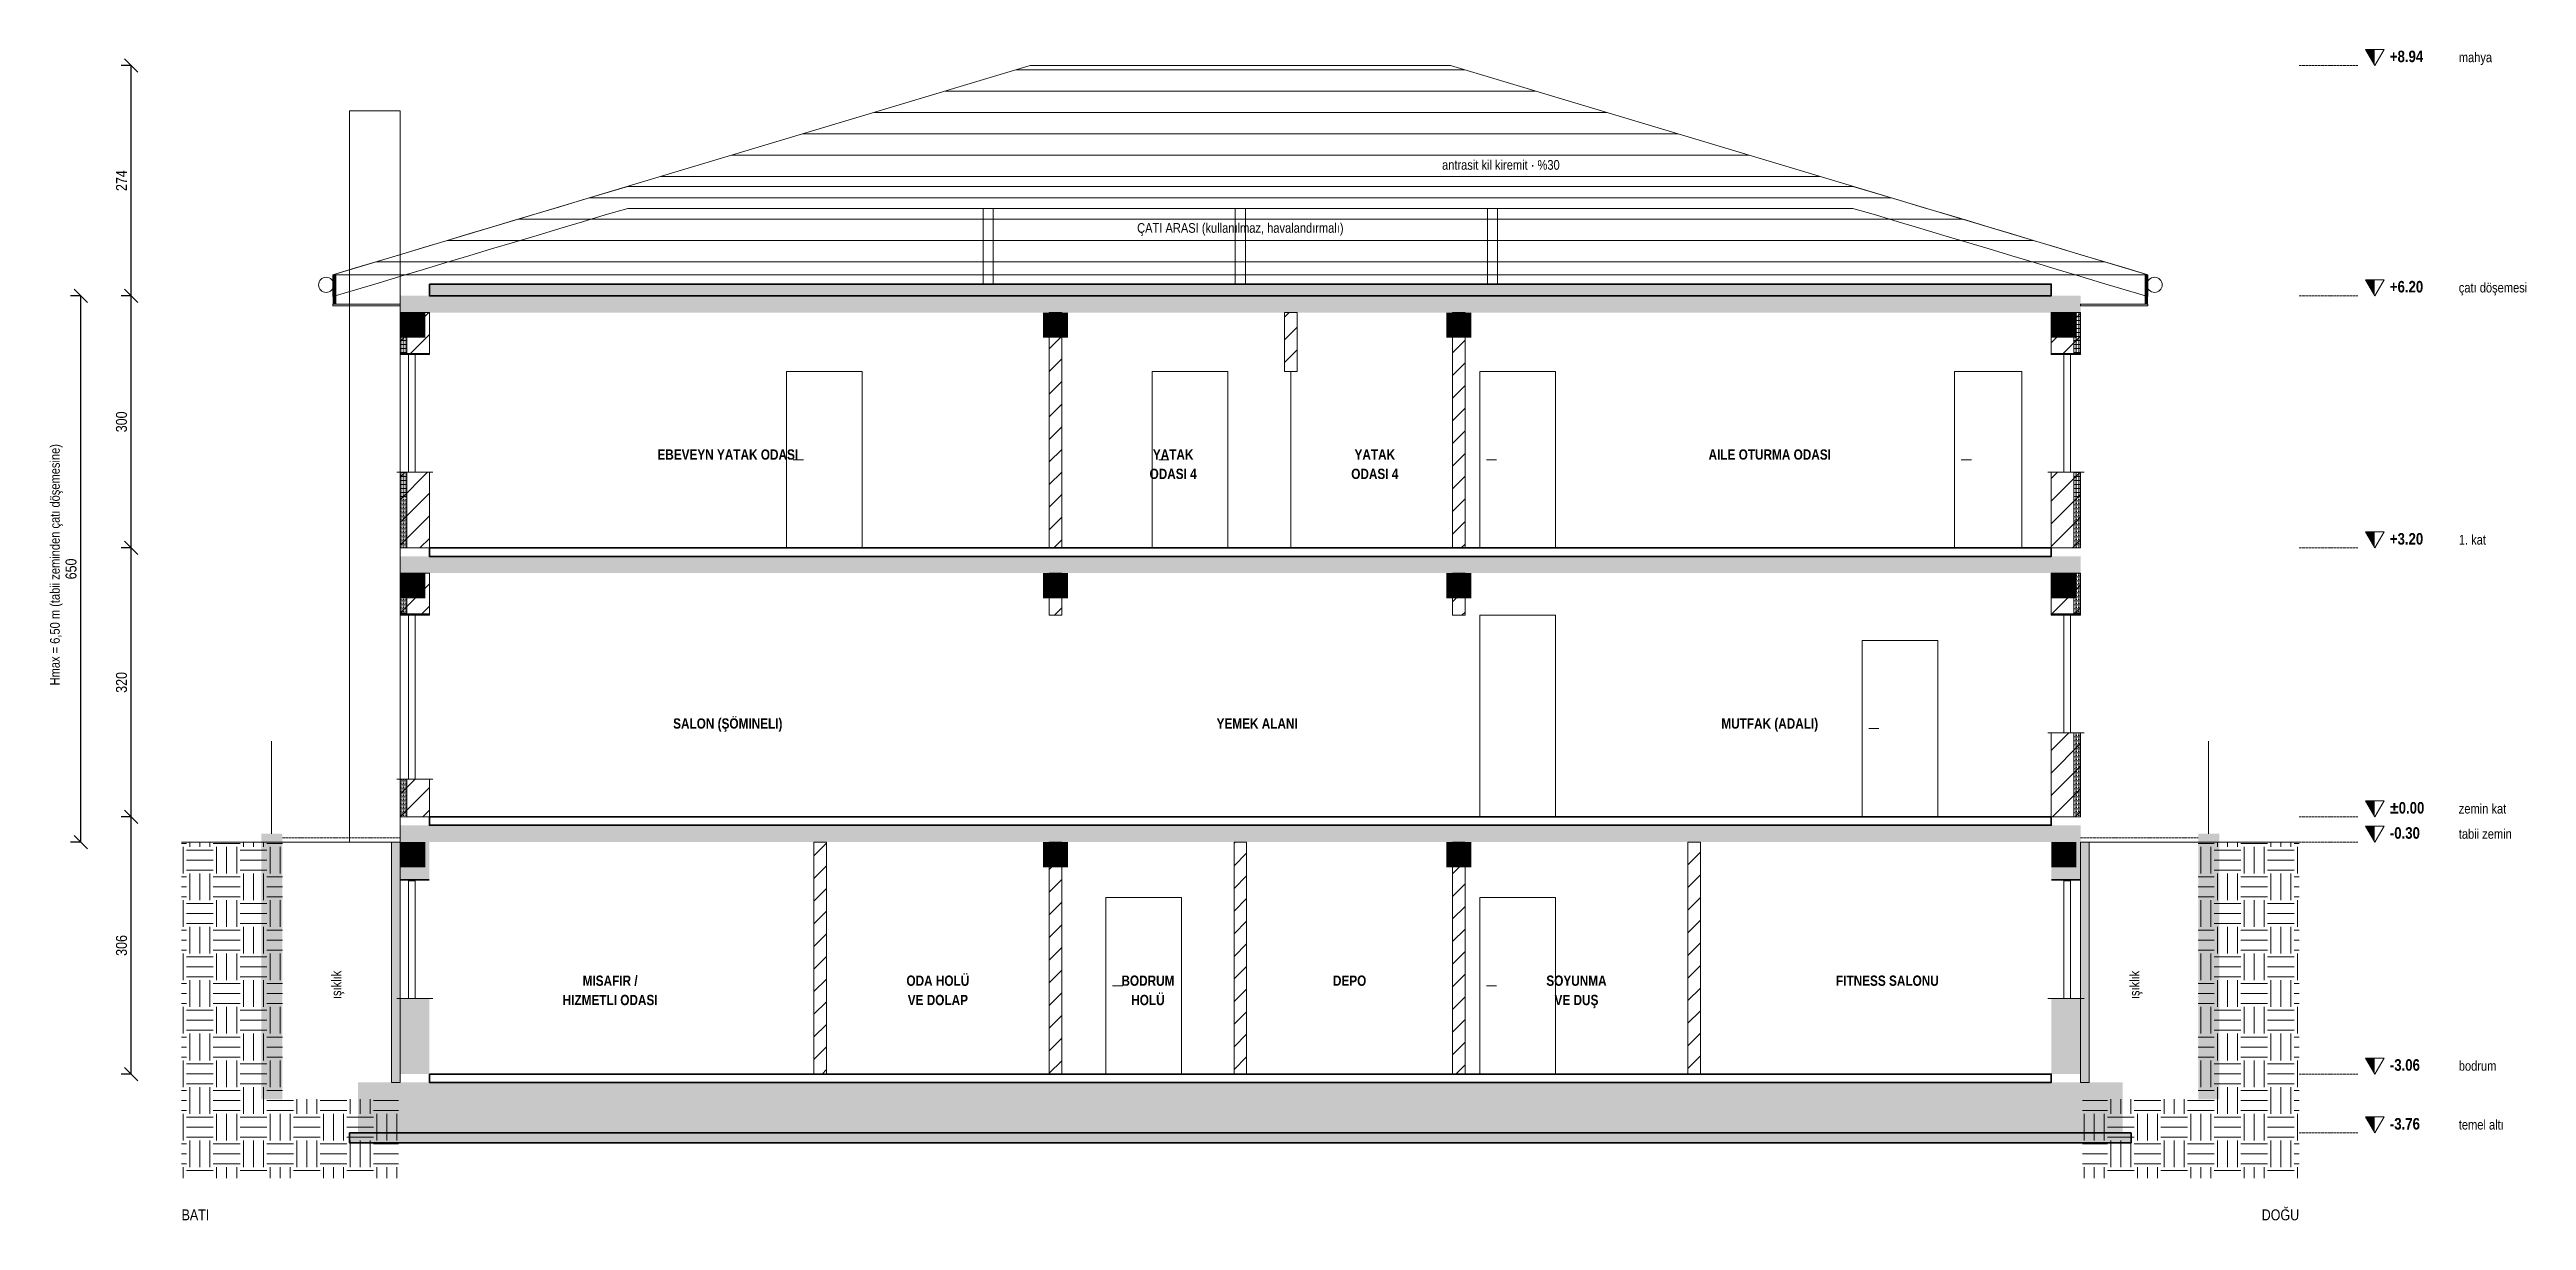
# Model space of a CAD drawing. Header units: centimetres. Extents: x -417 to 2531, y -480 to 913.
import ezdxf
from ezdxf.enums import TextEntityAlignment as Align

# ---------------------------------------------------------------- set-up
doc = ezdxf.new("R2010")
doc.units = ezdxf.units.CM
doc.header["$LTSCALE"] = 0.25
doc.linetypes.add('ACAD_ISO02W100', pattern=[15, 12, -3])
for name, color, linetype, lineweight in [('M-BACA-TUGLA', 116, 'Continuous', 9), ('M-CKAP-KIREMIT', 66, 'Continuous', 9), ('M-CKAP-KIREMIT-2', 66, 'Continuous', 9), ('M-CKAP-KIREMIT-2-T', 8, 'Continuous', 5), ('M-CKAP-KIREMIT-T', 8, 'Continuous', 5), ('M-CTAS-AHSAP', 234, 'Continuous', 20), ('M-CVRE-ZEMIN', 45, 'Continuous', 18), ('M-CVRE-ZEMIN-T', 8, 'Continuous', 5), ('M-DUVA-GAZBETON', 64, 'Continuous', 20), ('M-DUVA-GAZBETON-T', 8, 'Continuous', 5), ('M-GOST-DISOLCU', 40, 'Continuous', 9), ('M-GOST-KESITKOT', 46, 'Continuous', 9), ('M-GOST-MAHALPOZ', 7, 'Continuous', 9), ('M-GOST-YAZI', 2, 'Continuous', 9), ('M-ISIK-GALVANIZ', 150, 'Continuous', 9), ('M-ISIK-GALVANIZ-T', 8, 'Continuous', 5), ('M-ISYA-TASYUNU-T', 8, 'Continuous', 5), ('M-KORK-CAM', 100, 'Continuous', 9), ('M-PNKS-ALUMINYUM', 171, 'Continuous', 9), ('M-PNKS-ALUMINYUM-2', 171, 'Continuous', 9), ('M-TASI-BETONARME', 5, 'Continuous', 35), ('M-TASI-BETONARME-T', 250, 'Continuous', 5)]:
    doc.layers.add(name, color=color, linetype=linetype, lineweight=lineweight)
doc.styles.add('YAZI', font='arialn.ttf')
doc.styles.add('YAZI-KALIN', font='arialnb.ttf')
doc.dimstyles.new('MIMARI-1-100', dxfattribs={"dimscale": 10, "dimtxt": 1.296, "dimasz": 2.5, "dimexe": 1.2, "dimexo": 0, "dimgap": 0.5, "dimtad": 1, "dimdec": 0, "dimtxsty": 'YAZI', "dimtsz": 0.8, "dimcen": 2.5, "dimclrd": 256, "dimclre": 256, "dimclrt": 256, "dimazin": 3, "dimtfac": 1, "dimtmove": 0, "dimatfit": 3, "dimarcsym": 0})

msp = doc.modelspace()

# ---------------------------------------------------------------- texts
at = {"layer": 'M-GOST-KESITKOT'}
for s, height, style, p in [('+8.94', 13.68, 'YAZI-KALIN', (2368, 898)), ('mahya', 11.52, 'YAZI', (2450, 898)), ('+6.20', 13.68, 'YAZI-KALIN', (2368, 624)), ('çatı döşemesi', 11.52, 'YAZI', (2450, 624)), ('+3.20', 13.68, 'YAZI-KALIN', (2368, 324)), ('1. kat', 11.52, 'YAZI', (2450, 324)), ('%%p0.00', 13.68, 'YAZI-KALIN', (2368, 4)), ('zemin kat', 11.52, 'YAZI', (2450, 4)), ('-0.30', 13.68, 'YAZI-KALIN', (2368, -26)), ('tabii zemin', 11.52, 'YAZI', (2450, -26)), ('-3.06', 13.68, 'YAZI-KALIN', (2368, -302)), ('bodrum', 11.52, 'YAZI', (2450, -302)), ('-3.76', 13.68, 'YAZI-KALIN', (2368, -372)), ('temel altı', 11.52, 'YAZI', (2450, -372))]:
    msp.add_text(s, height=height, dxfattribs=dict(at, style=style)).set_placement(p)
at = {"layer": 'M-GOST-KESITKOT', "style": 'YAZI'}
msp.add_text('Hmax = 6,50 m (tabii zeminden çatı döşemesine)', height=11.52, rotation=90, dxfattribs=at).set_placement((-405, 300), align=Align.CENTER)
at = {"layer": 'M-GOST-MAHALPOZ', "style": 'YAZI-KALIN'}
for s, p in [('EBEVEYN YATAK ODASI', (390, 425)), ('ODASI 4', (920, 402)), ('YATAK', (920, 425)), ('ODASI 4', (1160, 402)), ('YATAK', (1160, 425)), ('AILE OTURMA ODASI', (1630, 425)), ('SALON (ŞÖMINELI)', (390, 105)), ('YEMEK ALANI', (1020, 105)), ('MUTFAK (ADALI)', (1630, 105)), ('MISAFIR /', (250, -201)), ('ODA HOLÜ', (640, -201)), ('BODRUM', (890, -201)), ('DEPO', (1130, -201)), ('SOYUNMA', (1400, -201)), ('FITNESS SALONU', (1770, -201)), ('HIZMETLI ODASI', (250, -224)), ('VE DOLAP', (640, -224)), ('HOLÜ', (890, -224)), ('VE DUŞ', (1400, -224))]:
    msp.add_text(s, height=12.24, dxfattribs=at).set_placement(p, align=Align.CENTER)
at = {"layer": 'M-GOST-YAZI', "style": 'YAZI'}
for s, height, p in [('antrasit kil kiremit · %30', 11.52, (1240, 770)), ('BATI', 12.96, (-260, -480))]:
    msp.add_text(s, height=height, dxfattribs=at).set_placement(p)
msp.add_text('ÇATI ARASI (kullanılmaz, havalandırmalı)', height=11.52, dxfattribs=at).set_placement((1000, 695), align=Align.CENTER)
for p in [(-70, -200), (2070, -200)]:
    msp.add_text('ışıklık', height=11.52, rotation=90, dxfattribs=at).set_placement(p, align=Align.CENTER)
msp.add_text('DOĞU', height=12.96, dxfattribs=at).set_placement((2260, -480), align=Align.RIGHT)

# ---------------------------------------------------------------- dimensions: what is measured, and where the dimension line sits
at = {"layer": 'M-GOST-DISOLCU'}
for base, p1, p2 in [((-320, 620), (-320, 620), (-320, 894)), ((-380, -30), (-380, -30), (-380, 620)), ((-320, 320), (-320, 320), (-320, 620)), ((-320, 0), (-320, 0), (-320, 320)), ((-320, -306), (-320, -306), (-320, 0))]:
    msp.add_linear_dim(base=base, p1=p1, p2=p2, angle=90, dimstyle='MIMARI-1-100', dxfattribs=at).render()

# ---------------------------------------------------------------- hatches: boundary and pattern name
at = {"layer": 'M-CKAP-KIREMIT-2-T'}
h = msp.add_hatch(dxfattribs=at)
h.set_pattern_fill('LINE', scale=8)
h.paths.add_polyline_path([(-80, 645), (750, 894), (1250, 894), (2080, 645)])
at = {"layer": 'M-CKAP-KIREMIT-T'}
h = msp.add_hatch(color=256, dxfattribs=at)
h.dxf.hatch_style = 1
h.paths.add_polyline_path([(-80, 645), (-76, 645), (-76, 610), (-80, 610)])
h = msp.add_hatch(color=256, dxfattribs=at)
h.dxf.hatch_style = 1
h.paths.add_polyline_path([(2076, 645), (2080, 645), (2080, 610), (2076, 610)])
at = {"layer": 'M-CVRE-ZEMIN-T'}
h = msp.add_hatch(dxfattribs=at)
h.set_pattern_fill('EARTH', scale=5)
h.paths.add_polyline_path([(-260, -30), (-140, -30), (-140, -336), (-260, -336)])
h = msp.add_hatch(dxfattribs=at)
h.set_pattern_fill('EARTH', scale=5)
h.paths.add_polyline_path([(2140, -30), (2260, -30), (2260, -336), (2140, -336)])
h = msp.add_hatch(dxfattribs=at)
h.set_pattern_fill('EARTH', scale=5)
h.paths.add_polyline_path([(-260, -336), (-2, -336), (-2, -430), (-260, -430)])
h = msp.add_hatch(dxfattribs=at)
h.set_pattern_fill('EARTH', scale=5)
h.paths.add_polyline_path([(2002, -336), (2260, -336), (2260, -430), (2002, -430)])
at = {"layer": 'M-DUVA-GAZBETON-T'}
h = msp.add_hatch(dxfattribs=at)
h.set_pattern_fill('ANSI31', scale=6)
h.paths.add_polyline_path([(0, 600), (35, 600), (35, 550), (0, 550)])
h = msp.add_hatch(dxfattribs=at)
h.set_pattern_fill('ANSI31', scale=6)
h.paths.add_polyline_path([(772.5, 600), (787.5, 600), (787.5, 320), (772.5, 320)])
h = msp.add_hatch(dxfattribs=at)
h.set_pattern_fill('ANSI31', scale=6)
h.paths.add_polyline_path([(1052.5, 600), (1067.5, 600), (1067.5, 530), (1052.5, 530)])
h = msp.add_hatch(dxfattribs=at)
h.set_pattern_fill('ANSI31', scale=6)
h.paths.add_polyline_path([(1252.5, 600), (1267.5, 600), (1267.5, 320), (1252.5, 320)])
h = msp.add_hatch(dxfattribs=at)
h.set_pattern_fill('ANSI31', scale=6)
h.paths.add_polyline_path([(1965, 600), (2000, 600), (2000, 550), (1965, 550)])
h = msp.add_hatch(dxfattribs=at)
h.set_pattern_fill('ANSI31', scale=6)
h.paths.add_polyline_path([(0, 410), (35, 410), (35, 320), (0, 320)])
h = msp.add_hatch(dxfattribs=at)
h.set_pattern_fill('ANSI31', scale=6)
h.paths.add_polyline_path([(1965, 410), (2000, 410), (2000, 320), (1965, 320)])
h = msp.add_hatch(dxfattribs=at)
h.set_pattern_fill('ANSI31', scale=6)
h.paths.add_polyline_path([(0, 290), (35, 290), (35, 240), (0, 240)])
h = msp.add_hatch(dxfattribs=at)
h.set_pattern_fill('ANSI31', scale=6)
h.paths.add_polyline_path([(772.5, 290), (787.5, 290), (787.5, 240), (772.5, 240)])
h = msp.add_hatch(dxfattribs=at)
h.set_pattern_fill('ANSI31', scale=6)
h.paths.add_polyline_path([(1252.5, 290), (1267.5, 290), (1267.5, 240), (1252.5, 240)])
h = msp.add_hatch(dxfattribs=at)
h.set_pattern_fill('ANSI31', scale=6)
h.paths.add_polyline_path([(1965, 290), (2000, 290), (2000, 240), (1965, 240)])
h = msp.add_hatch(dxfattribs=at)
h.set_pattern_fill('ANSI31', scale=6)
h.paths.add_polyline_path([(1965, 100), (2000, 100), (2000, 0), (1965, 0)])
h = msp.add_hatch(dxfattribs=at)
h.set_pattern_fill('ANSI31', scale=6)
h.paths.add_polyline_path([(0, 45), (35, 45), (35, 0), (0, 0)])
h = msp.add_hatch(color=256, dxfattribs=at)
h.dxf.hatch_style = 1
h.paths.add_polyline_path([(0, -30), (35, -30), (35, -76), (0, -76)])
h = msp.add_hatch(dxfattribs=at)
h.set_pattern_fill('ANSI31', scale=6)
h.paths.add_polyline_path([(492.5, -30), (507.5, -30), (507.5, -306), (492.5, -306)])
h = msp.add_hatch(dxfattribs=at)
h.set_pattern_fill('ANSI31', scale=6)
h.paths.add_polyline_path([(772.5, -30), (787.5, -30), (787.5, -306), (772.5, -306)])
h = msp.add_hatch(dxfattribs=at)
h.set_pattern_fill('ANSI31', scale=6)
h.paths.add_polyline_path([(992.5, -30), (1007.5, -30), (1007.5, -306), (992.5, -306)])
h = msp.add_hatch(dxfattribs=at)
h.set_pattern_fill('ANSI31', scale=6)
h.paths.add_polyline_path([(1252.5, -30), (1267.5, -30), (1267.5, -306), (1252.5, -306)])
h = msp.add_hatch(dxfattribs=at)
h.set_pattern_fill('ANSI31', scale=6)
h.paths.add_polyline_path([(1532.5, -30), (1547.5, -30), (1547.5, -306), (1532.5, -306)])
h = msp.add_hatch(color=256, dxfattribs=at)
h.dxf.hatch_style = 1
h.paths.add_polyline_path([(1965, -30), (2000, -30), (2000, -76), (1965, -76)])
h = msp.add_hatch(color=256, dxfattribs=at)
h.dxf.hatch_style = 1
h.paths.add_polyline_path([(0, -216), (35, -216), (35, -306), (0, -306)])
h = msp.add_hatch(color=256, dxfattribs=at)
h.dxf.hatch_style = 1
h.paths.add_polyline_path([(1965, -216), (2000, -216), (2000, -306), (1965, -306)])
at = {"layer": 'M-GOST-KESITKOT'}
h = msp.add_hatch(color=256, dxfattribs=at)
h.dxf.hatch_style = 1
h.paths.add_polyline_path([(2339, 913), (2350, 913), (2350, 894)])
h = msp.add_hatch(color=256, dxfattribs=at)
h.dxf.hatch_style = 1
h.paths.add_polyline_path([(2339, 639), (2350, 639), (2350, 620)])
h = msp.add_hatch(color=256, dxfattribs=at)
h.dxf.hatch_style = 1
h.paths.add_polyline_path([(2339, 339), (2350, 339), (2350, 320)])
h = msp.add_hatch(color=256, dxfattribs=at)
h.dxf.hatch_style = 1
h.paths.add_polyline_path([(2339, 19), (2350, 19), (2350, 0)])
h = msp.add_hatch(color=256, dxfattribs=at)
h.dxf.hatch_style = 1
h.paths.add_polyline_path([(2339, -11), (2350, -11), (2350, -30)])
h = msp.add_hatch(color=256, dxfattribs=at)
h.dxf.hatch_style = 1
h.paths.add_polyline_path([(2339, -287), (2350, -287), (2350, -306)])
h = msp.add_hatch(color=256, dxfattribs=at)
h.dxf.hatch_style = 1
h.paths.add_polyline_path([(2339, -357), (2350, -357), (2350, -376)])
at = {"layer": 'M-ISIK-GALVANIZ-T'}
h = msp.add_hatch(color=256, dxfattribs=at)
h.dxf.hatch_style = 1
h.paths.add_polyline_path([(-165, -20), (-140, -20), (-140, -336), (-165, -336)])
h = msp.add_hatch(color=256, dxfattribs=at)
h.dxf.hatch_style = 1
h.paths.add_polyline_path([(2140, -20), (2165, -20), (2165, -336), (2140, -336)])
at = {"layer": 'M-ISYA-TASYUNU-T'}
h = msp.add_hatch(dxfattribs=at)
h.set_pattern_fill('INSUL', scale=0.5)
h.paths.add_polyline_path([(35, 634), (1965, 634), (1965, 620), (35, 620)])
h = msp.add_hatch(dxfattribs=at)
h.set_pattern_fill('INSUL', scale=0.5)
h.paths.add_polyline_path([(0, 600), (8, 600), (8, 550), (0, 550)])
h = msp.add_hatch(dxfattribs=at)
h.set_pattern_fill('INSUL', scale=0.5)
h.paths.add_polyline_path([(1992, 600), (2000, 600), (2000, 550), (1992, 550)])
h = msp.add_hatch(dxfattribs=at)
h.set_pattern_fill('INSUL', scale=0.5)
h.paths.add_polyline_path([(0, 410), (8, 410), (8, 320), (0, 320)])
h = msp.add_hatch(dxfattribs=at)
h.set_pattern_fill('INSUL', scale=0.5)
h.paths.add_polyline_path([(1992, 410), (2000, 410), (2000, 320), (1992, 320)])
h = msp.add_hatch(dxfattribs=at)
h.set_pattern_fill('INSUL', scale=0.5)
h.paths.add_polyline_path([(0, 290), (8, 290), (8, 240), (0, 240)])
h = msp.add_hatch(dxfattribs=at)
h.set_pattern_fill('INSUL', scale=0.5)
h.paths.add_polyline_path([(1992, 290), (2000, 290), (2000, 240), (1992, 240)])
h = msp.add_hatch(dxfattribs=at)
h.set_pattern_fill('INSUL', scale=0.5)
h.paths.add_polyline_path([(1992, 100), (2000, 100), (2000, 0), (1992, 0)])
h = msp.add_hatch(dxfattribs=at)
h.set_pattern_fill('INSUL', scale=0.5)
h.paths.add_polyline_path([(0, 45), (8, 45), (8, 0), (0, 0)])
h = msp.add_hatch(dxfattribs=at)
h.set_pattern_fill('INSUL', scale=0.5)
h.paths.add_polyline_path([(-10, -30), (0, -30), (0, -316), (-10, -316)])
h = msp.add_hatch(dxfattribs=at)
h.set_pattern_fill('INSUL', scale=0.5)
h.paths.add_polyline_path([(2000, -30), (2010, -30), (2010, -316), (2000, -316)])
at = {"layer": 'M-PNKS-ALUMINYUM'}
h = msp.add_hatch(color=256, dxfattribs=at)
h.dxf.hatch_style = 1
h.paths.add_polyline_path([(0, 552), (35, 552), (35, 550), (0, 550)])
h = msp.add_hatch(color=256, dxfattribs=at)
h.dxf.hatch_style = 1
h.paths.add_polyline_path([(1965, 552), (2000, 552), (2000, 550), (1965, 550)])
h = msp.add_hatch(color=256, dxfattribs=at)
h.dxf.hatch_style = 1
h.paths.add_polyline_path([(0, 242), (35, 242), (35, 240), (0, 240)])
h = msp.add_hatch(color=256, dxfattribs=at)
h.dxf.hatch_style = 1
h.paths.add_polyline_path([(1965, 242), (2000, 242), (2000, 240), (1965, 240)])
h = msp.add_hatch(color=256, dxfattribs=at)
h.dxf.hatch_style = 1
h.paths.add_polyline_path([(0, -74), (35, -74), (35, -76), (0, -76)])
h = msp.add_hatch(color=256, dxfattribs=at)
h.dxf.hatch_style = 1
h.paths.add_polyline_path([(1965, -74), (2000, -74), (2000, -76), (1965, -76)])
at = {"layer": 'M-TASI-BETONARME-T'}
h = msp.add_hatch(color=256, dxfattribs=at)
h.dxf.hatch_style = 1
h.paths.add_polyline_path([(0, 620), (2000, 620), (2000, 600), (0, 600)])
h = msp.add_hatch(color=256, dxfattribs=at)
h.dxf.hatch_style = 1
h.paths.add_polyline_path([(0, 600), (30, 600), (30, 570), (0, 570)])
h = msp.add_hatch(color=256, dxfattribs=at)
h.dxf.hatch_style = 1
h.paths.add_polyline_path([(765, 600), (795, 600), (795, 570), (765, 570)])
h = msp.add_hatch(color=256, dxfattribs=at)
h.dxf.hatch_style = 1
h.paths.add_polyline_path([(1245, 600), (1275, 600), (1275, 570), (1245, 570)])
h = msp.add_hatch(color=256, dxfattribs=at)
h.dxf.hatch_style = 1
h.paths.add_polyline_path([(1965, 600), (1995, 600), (1995, 570), (1965, 570)])
h = msp.add_hatch(color=256, dxfattribs=at)
h.dxf.hatch_style = 1
h.paths.add_polyline_path([(0, 310), (2000, 310), (2000, 290), (0, 290)])
h = msp.add_hatch(color=256, dxfattribs=at)
h.dxf.hatch_style = 1
h.paths.add_polyline_path([(0, 290), (30, 290), (30, 260), (0, 260)])
h = msp.add_hatch(color=256, dxfattribs=at)
h.dxf.hatch_style = 1
h.paths.add_polyline_path([(765, 290), (795, 290), (795, 260), (765, 260)])
h = msp.add_hatch(color=256, dxfattribs=at)
h.dxf.hatch_style = 1
h.paths.add_polyline_path([(1245, 290), (1275, 290), (1275, 260), (1245, 260)])
h = msp.add_hatch(color=256, dxfattribs=at)
h.dxf.hatch_style = 1
h.paths.add_polyline_path([(1965, 290), (1995, 290), (1995, 260), (1965, 260)])
h = msp.add_hatch(color=256, dxfattribs=at)
h.dxf.hatch_style = 1
h.paths.add_polyline_path([(0, -10), (2000, -10), (2000, -30), (0, -30)])
h = msp.add_hatch(color=256, dxfattribs=at)
h.dxf.hatch_style = 1
h.paths.add_polyline_path([(0, -30), (30, -30), (30, -60), (0, -60)])
h = msp.add_hatch(color=256, dxfattribs=at)
h.dxf.hatch_style = 1
h.paths.add_polyline_path([(765, -30), (795, -30), (795, -60), (765, -60)])
h = msp.add_hatch(color=256, dxfattribs=at)
h.dxf.hatch_style = 1
h.paths.add_polyline_path([(1245, -30), (1275, -30), (1275, -60), (1245, -60)])
h = msp.add_hatch(color=256, dxfattribs=at)
h.dxf.hatch_style = 1
h.paths.add_polyline_path([(1965, -30), (1995, -30), (1995, -60), (1965, -60)])
h = msp.add_hatch(color=256, dxfattribs=at)
h.dxf.hatch_style = 1
h.paths.add_polyline_path([(-50, -316), (2050, -316), (2050, -376), (-50, -376)])
h = msp.add_hatch(dxfattribs=at)
h.set_pattern_fill('AR-CONC', scale=0.3)
h.paths.add_polyline_path([(-60, -376), (2060, -376), (2060, -388), (-60, -388)])

# ---------------------------------------------------------------- linework, layer by layer
at = {"layer": 'M-BACA-TUGLA'}
msp.add_lwpolyline([(-60, 840), (0, 840), (0, -30), (-60, -30)], close=True, dxfattribs=at)
at = {"layer": 'M-CKAP-KIREMIT'}
for points in [[(-80, 610), (0, 610), (0, 608), (-80, 608)], [(2000, 610), (2080, 610), (2080, 608), (2000, 608)]]:
    msp.add_lwpolyline(points, close=True, dxfattribs=at)
for centre in [(-88, 633), (2088, 633)]:
    msp.add_circle(centre, 9, dxfattribs=at)
at = {"layer": 'M-CKAP-KIREMIT-2'}
for points in [[(-80, 645), (750, 894), (1250, 894), (2080, 645)], [(-80, 645), (-53, 653.1), (-26, 661.2), (1, 669.3), (28, 677.4), (55, 685.5), (82, 693.6), (109, 701.7), (136, 709.8), (163, 717.9), (190, 726), (217, 734.1), (244, 742.2), (271, 750), (298, 750), (325, 750), (352, 750), (379, 750), (406, 750), (433, 750), (460, 750), (487, 750), (514, 750), (541, 750), (568, 750), (595, 750), (622, 750), (649, 750), (676, 750), (703, 750), (730, 750), (757, 750), (784, 750), (811, 750), (838, 750), (865, 750), (892, 750), (919, 750), (946, 750), (973, 750), (1000, 750), (1027, 750), (1054, 750), (1081, 750), (1108, 750), (1135, 750), (1162, 750), (1189, 750), (1216, 750), (1243, 750), (1270, 750), (1297, 750), (1324, 750), (1351, 750), (1378, 750), (1405, 750), (1432, 750), (1459, 750), (1486, 750), (1513, 750), (1540, 750), (1567, 750), (1594, 750), (1621, 750), (1648, 750), (1675, 750), (1702, 750), (1729, 750), (1756, 742.2), (1783, 734.1), (1810, 726), (1837, 717.9), (1864, 709.8), (1891, 701.7), (1918, 693.6), (1945, 685.5), (1972, 677.4), (1999, 669.3), (2026, 661.2), (2053, 653.1), (2080, 645), (2080, 619), (2053, 627.1), (2026, 635.2), (1999, 643.3), (1972, 651.4), (1945, 659.5), (1918, 667.6), (1891, 675.7), (1864, 683.8), (1837, 691.9), (1810, 700), (1783, 708.1), (1756, 716.2), (1729, 724), (1702, 724), (1675, 724), (1648, 724), (1621, 724), (1594, 724), (1567, 724), (1540, 724), (1513, 724), (1486, 724), (1459, 724), (1432, 724), (1405, 724), (1378, 724), (1351, 724), (1324, 724), (1297, 724), (1270, 724), (1243, 724), (1216, 724), (1189, 724), (1162, 724), (1135, 724), (1108, 724), (1081, 724), (1054, 724), (1027, 724), (1000, 724), (973, 724), (946, 724), (919, 724), (892, 724), (865, 724), (838, 724), (811, 724), (784, 724), (757, 724), (730, 724), (703, 724), (676, 724), (649, 724), (622, 724), (595, 724), (568, 724), (541, 724), (514, 724), (487, 724), (460, 724), (433, 724), (406, 724), (379, 724), (352, 724), (325, 724), (298, 724), (271, 724), (244, 716.2), (217, 708.1), (190, 700), (163, 691.9), (136, 683.8), (109, 675.7), (82, 667.6), (55, 659.5), (28, 651.4), (1, 643.3), (-26, 635.2), (-53, 627.1), (-80, 619)]]:
    msp.add_lwpolyline(points, close=True, dxfattribs=at)
msp.add_lwpolyline([(-80, 645), (-53, 653.1), (-26, 661.2), (1, 669.3), (28, 677.4), (55, 685.5), (82, 693.6), (109, 701.7), (136, 709.8), (163, 717.9), (190, 726), (217, 734.1), (244, 742.2), (271, 750), (298, 750), (325, 750), (352, 750), (379, 750), (406, 750), (433, 750), (460, 750), (487, 750), (514, 750), (541, 750), (568, 750), (595, 750), (622, 750), (649, 750), (676, 750), (703, 750), (730, 750), (757, 750), (784, 750), (811, 750), (838, 750), (865, 750), (892, 750), (919, 750), (946, 750), (973, 750), (1000, 750), (1027, 750), (1054, 750), (1081, 750), (1108, 750), (1135, 750), (1162, 750), (1189, 750), (1216, 750), (1243, 750), (1270, 750), (1297, 750), (1324, 750), (1351, 750), (1378, 750), (1405, 750), (1432, 750), (1459, 750), (1486, 750), (1513, 750), (1540, 750), (1567, 750), (1594, 750), (1621, 750), (1648, 750), (1675, 750), (1702, 750), (1729, 750), (1756, 742.2), (1783, 734.1), (1810, 726), (1837, 717.9), (1864, 709.8), (1891, 701.7), (1918, 693.6), (1945, 685.5), (1972, 677.4), (1999, 669.3), (2026, 661.2), (2053, 653.1), (2080, 645)], dxfattribs=at)
at = {"layer": 'M-CTAS-AHSAP'}
for points in [[(694, 724), (706, 724), (706, 634), (694, 634)], [(994, 724), (1006, 724), (1006, 634), (994, 634)], [(1294, 724), (1306, 724), (1306, 634), (1294, 634)]]:
    msp.add_lwpolyline(points, close=True, dxfattribs=at)
at = {"layer": 'M-CVRE-ZEMIN'}
for p, q in [((-260, -30), (0, -30)), ((2000, -30), (2260, -30))]:
    msp.add_line(p, q, dxfattribs=at)
at = {"layer": 'M-DUVA-GAZBETON'}
for points in [[(0, 600), (35, 600), (35, 550), (0, 550)], [(0, 600), (8, 600), (8, 550), (0, 550)], [(772.5, 600), (787.5, 600), (787.5, 320), (772.5, 320)], [(1052.5, 600), (1067.5, 600), (1067.5, 530), (1052.5, 530)], [(1252.5, 600), (1267.5, 600), (1267.5, 320), (1252.5, 320)], [(1965, 600), (2000, 600), (2000, 550), (1965, 550)], [(1992, 600), (2000, 600), (2000, 550), (1992, 550)], [(0, 410), (35, 410), (35, 320), (0, 320)], [(0, 410), (8, 410), (8, 320), (0, 320)], [(1965, 410), (2000, 410), (2000, 320), (1965, 320)], [(1992, 410), (2000, 410), (2000, 320), (1992, 320)], [(0, 290), (35, 290), (35, 240), (0, 240)], [(0, 290), (8, 290), (8, 240), (0, 240)], [(772.5, 290), (787.5, 290), (787.5, 240), (772.5, 240)], [(1252.5, 290), (1267.5, 290), (1267.5, 240), (1252.5, 240)], [(1965, 290), (2000, 290), (2000, 240), (1965, 240)], [(1992, 290), (2000, 290), (2000, 240), (1992, 240)], [(1965, 100), (2000, 100), (2000, 0), (1965, 0)], [(1992, 100), (2000, 100), (2000, 0), (1992, 0)], [(0, 45), (35, 45), (35, 0), (0, 0)], [(0, 45), (8, 45), (8, 0), (0, 0)], [(-10, -30), (0, -30), (0, -316), (-10, -316)], [(492.5, -30), (507.5, -30), (507.5, -306), (492.5, -306)], [(772.5, -30), (787.5, -30), (787.5, -306), (772.5, -306)], [(992.5, -30), (1007.5, -30), (1007.5, -306), (992.5, -306)], [(1252.5, -30), (1267.5, -30), (1267.5, -306), (1252.5, -306)], [(1532.5, -30), (1547.5, -30), (1547.5, -306), (1532.5, -306)], [(2000, -30), (2010, -30), (2010, -316), (2000, -316)]]:
    msp.add_lwpolyline(points, close=True, dxfattribs=at)
at = {"layer": 'M-GOST-KESITKOT', "linetype": 'ACAD_ISO02W100'}
for p, q in [((2260, 894), (2330, 894)), ((2260, 620), (2330, 620)), ((2260, 320), (2330, 320)), ((2260, 0), (2330, 0)), ((2260, -30), (2330, -30)), ((2260, -306), (2330, -306)), ((2260, -376), (2330, -376))]:
    msp.add_line(p, q, dxfattribs=at)
at = {"layer": 'M-GOST-KESITKOT'}
for points in [[(2339, 913), (2361, 913), (2350, 894)], [(2339, 639), (2361, 639), (2350, 620)], [(2339, 339), (2361, 339), (2350, 320)], [(2339, 19), (2361, 19), (2350, 0)], [(2339, -11), (2361, -11), (2350, -30)], [(2339, -287), (2361, -287), (2350, -306)], [(2339, -357), (2361, -357), (2350, -376)]]:
    msp.add_lwpolyline(points, close=True, dxfattribs=at)
at = {"layer": 'M-ISIK-GALVANIZ', "linetype": 'ACAD_ISO02W100'}
for p, q in [((-140, -25), (0, -25)), ((2000, -25), (2140, -25))]:
    msp.add_line(p, q, dxfattribs=at)
at = {"layer": 'M-KORK-CAM'}
for p, q in [((-153, -20), (-153, 90)), ((2152, -20), (2152, 90))]:
    msp.add_line(p, q, dxfattribs=at)
at = {"layer": 'M-PNKS-ALUMINYUM'}
for p, q in [((1060, 320), (1060, 530)), ((-4, 410), (39, 410)), ((1961, 410), (2004, 410)), ((1961, 100), (2004, 100)), ((-4, 45), (39, 45)), ((-4, -216), (39, -216)), ((1961, -216), (2004, -216))]:
    msp.add_line(p, q, dxfattribs=at)
for points in [[(10, 550), (18, 550), (18, 410), (10, 410)], [(1980, 550), (1988, 550), (1988, 410), (1980, 410)], [(10, 240), (18, 240), (18, 45), (10, 45)], [(1980, 240), (1988, 240), (1988, 100), (1980, 100)], [(10, -76), (18, -76), (18, -216), (10, -216)], [(1980, -76), (1988, -76), (1988, -216), (1980, -216)]]:
    msp.add_lwpolyline(points, close=True, dxfattribs=at)
at = {"layer": 'M-PNKS-ALUMINYUM-2'}
for p, q in [((468, 425), (480, 425)), ((903, 425), (915, 425)), ((1293, 425), (1305, 425)), ((1858, 425), (1870, 425)), ((1748, 105), (1760, 105)), ((848, -201), (860, -201)), ((1293, -201), (1305, -201))]:
    msp.add_line(p, q, dxfattribs=at)
for points in [[(460, 530), (550, 530), (550, 320), (460, 320)], [(895, 530), (985, 530), (985, 320), (895, 320)], [(1285, 530), (1375, 530), (1375, 320), (1285, 320)], [(1850, 530), (1930, 530), (1930, 320), (1850, 320)], [(1285, 240), (1375, 240), (1375, 0), (1285, 0)], [(1740, 210), (1830, 210), (1830, 0), (1740, 0)], [(840, -96), (930, -96), (930, -306), (840, -306)], [(1285, -96), (1375, -96), (1375, -306), (1285, -306)]]:
    msp.add_lwpolyline(points, close=True, dxfattribs=at)
at = {"layer": 'M-TASI-BETONARME'}
for points in [[(35, 634), (1965, 634), (1965, 620), (35, 620)], [(35, 320), (1965, 320), (1965, 310), (35, 310)], [(35, 0), (1965, 0), (1965, -10), (35, -10)], [(35, -306), (1965, -306), (1965, -316), (35, -316)], [(-60, -376), (2060, -376), (2060, -388), (-60, -388)]]:
    msp.add_lwpolyline(points, close=True, dxfattribs=at)

msp.set_redraw_order([(e.dxf.handle, doc.entitydb.next_handle()) for e in msp.query("TEXT MTEXT ATTDEF DIMENSION ARC_DIMENSION")])  # texts and dimensions are drawn at this point

doc.saveas('drawing.dxf')
